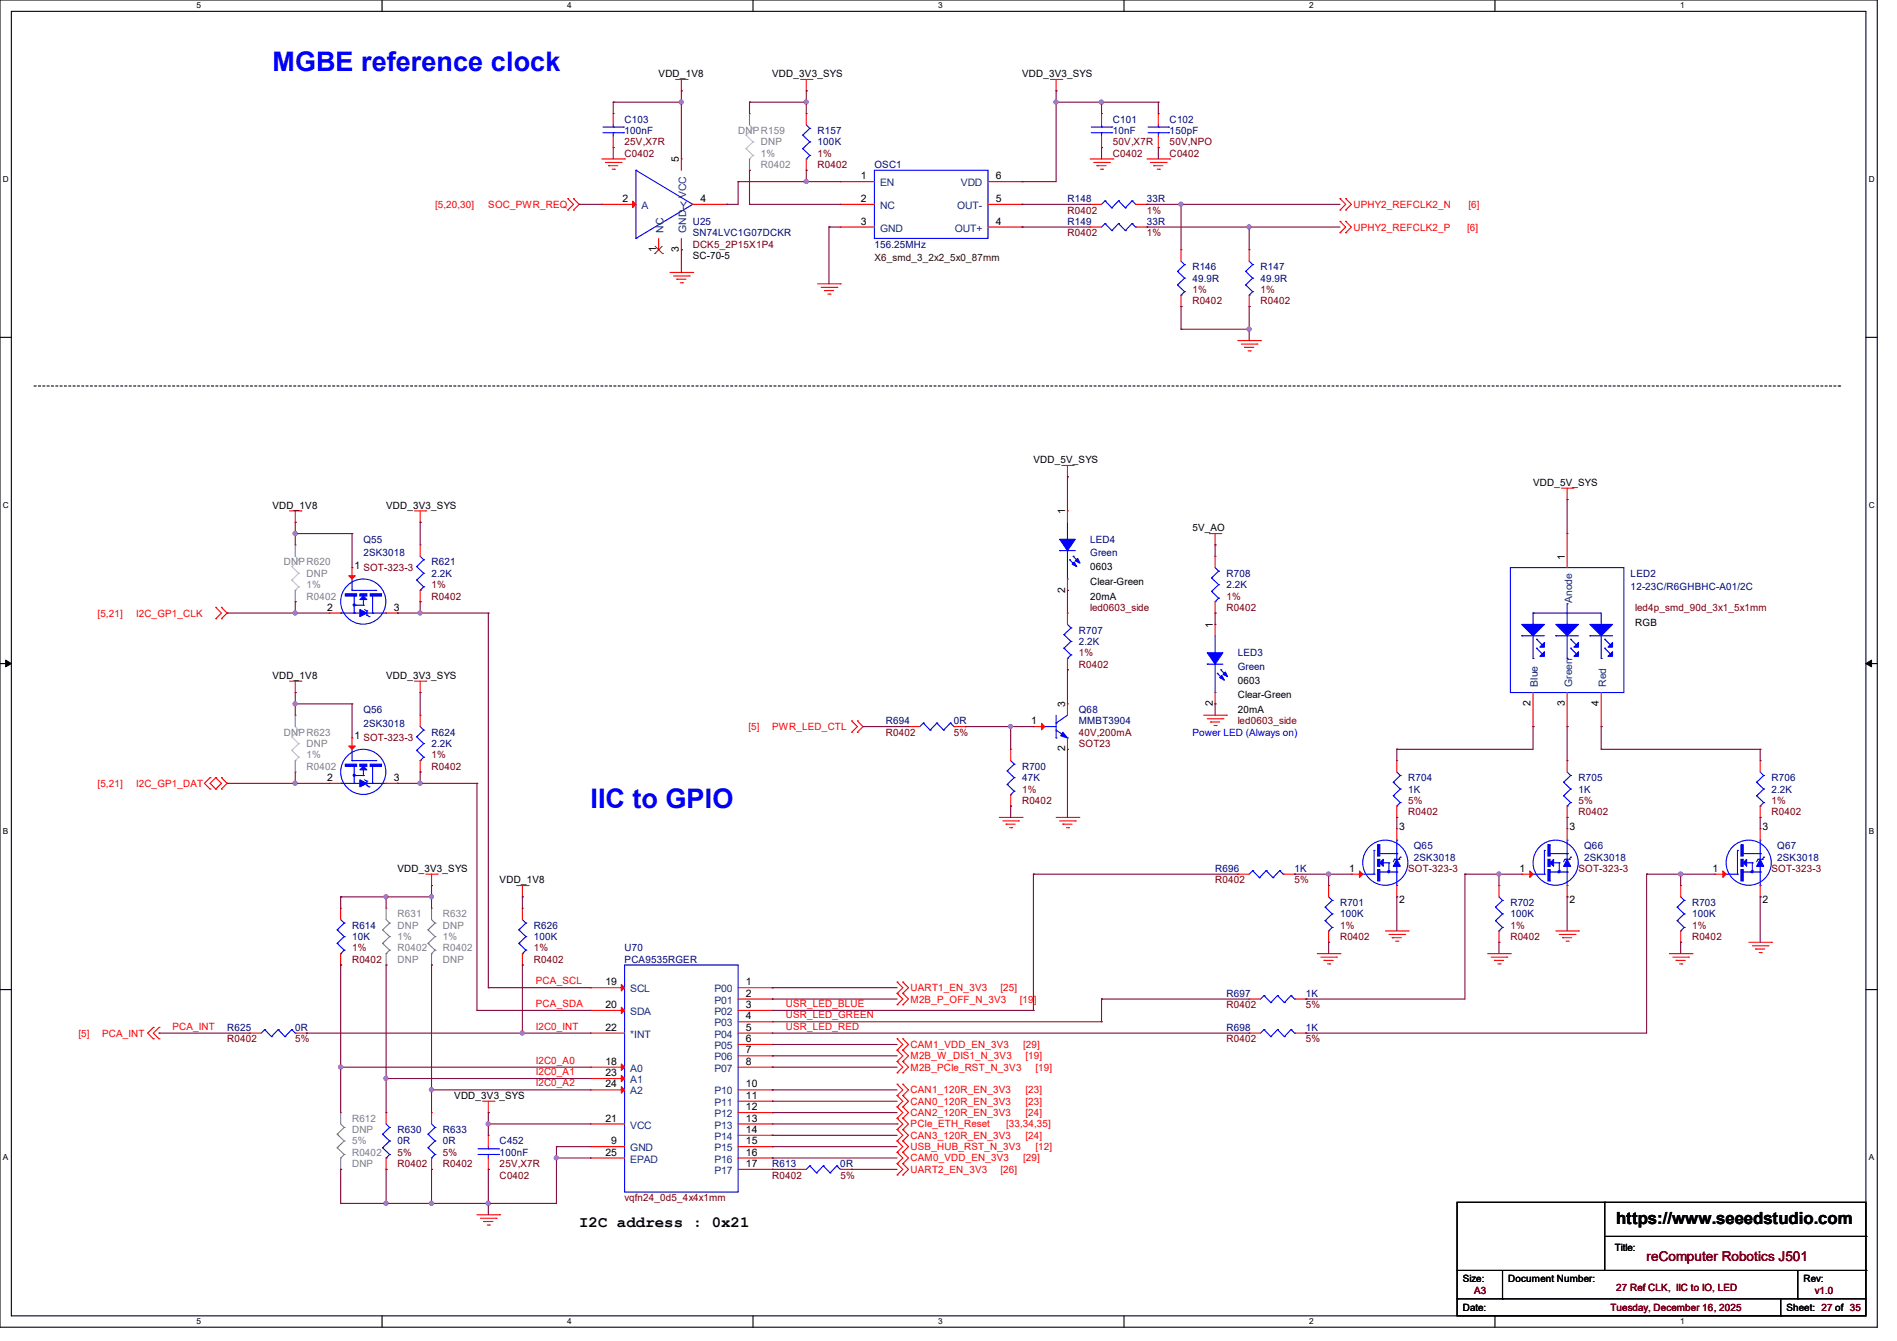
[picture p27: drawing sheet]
<svg xmlns="http://www.w3.org/2000/svg" width="297mm" height="210mm" viewBox="0 0 297 210" stroke-linecap="round" stroke-linejoin="round" font-family="sans-serif">
<defs><g id="words">
<g font-size="4.2" fill="#00f">
<text x="42.7" y="11">MGBE reference clock</text>
<text x="92.5" y="126.6">IIC to GPIO</text>
</g>
<text font-size="2.6" x="253" y="191.8">https://www.seeedstudio.com</text>
<text font-size="2.5" x="90.7" y="192.2">I2C address : 0x21</text>
<text font-size="2.1" fill="#800000" x="257.8" y="197.5">reComputer Robotics J501</text>
<g font-size="1.6">
<text x="103.1" y="12.1">VDD_1V8</text>
<text x="120.9" y="12.1">VDD_3V3_SYS</text>
<text x="160" y="12.1">VDD_3V3_SYS</text>
<text x="106.3" y="25.4" transform="rotate(-90 106.3 25.4)">5</text>
<text x="134.8" y="28.1">1</text>
<text x="155.9" y="28.1">6</text>
<text x="97.4" y="31.6">2</text>
<text x="109.7" y="31.6">4</text>
<text x="134.8" y="31.6">2</text>
<text x="134.8" y="35.2">3</text>
<text x="155.9" y="35.2">4</text>
<text x="155.9" y="31.6">5</text>
<text x="102.7" y="39.5" transform="rotate(-90 102.7 39.5)">1</text>
<text x="106.3" y="39.5" transform="rotate(-90 106.3 39.5)">3</text>
<text x="108.5" y="40.6">SC-70-5</text>
<text x="161.8" y="72.6">VDD_5V_SYS</text>
<text x="240" y="76.1">VDD_5V_SYS</text>
<text x="42.7" y="79.7">VDD_1V8</text>
<text x="60.5" y="79.7">VDD_3V3_SYS</text>
<text x="166.8" y="80.6" transform="rotate(-90 166.8 80.6)">1</text>
<text x="186.7" y="83.2">5V_AO</text>
<text x="55.5" y="89.1">1 SOT-323-3</text>
<text x="170.7" y="89.3">0603</text>
<text x="245" y="87.7" transform="rotate(-90 245 87.7)">1</text>
<text x="51.2" y="95.6">2</text>
<text x="61.7" y="95.6">3</text>
<text x="166.8" y="92.8" transform="rotate(-90 166.8 92.8)">2</text>
<text x="170.7" y="91.6">Clear-Green</text>
<text x="170.7" y="93.9">20mA</text>
<text x="189.9" y="98.3" transform="rotate(-90 189.9 98.3)">1</text>
<text x="256" y="98">RGB</text>
<text x="42.7" y="106.3">VDD_1V8</text>
<text x="60.5" y="106.3">VDD_3V3_SYS</text>
<text x="193.8" y="107.1">0603</text>
<text x="161.5" y="113.4">1</text>
<text x="166.8" y="110.8" transform="rotate(-90 166.8 110.8)">3</text>
<text x="189.9" y="110.6" transform="rotate(-90 189.9 110.6)">2</text>
<text x="193.8" y="109.3">Clear-Green</text>
<text x="193.8" y="111.7">20mA</text>
<text x="239.7" y="110.6" transform="rotate(-90 239.7 110.6)">2</text>
<text x="245" y="110.6" transform="rotate(-90 245 110.6)">3</text>
<text x="250.3" y="110.6" transform="rotate(-90 250.3 110.6)">4</text>
<text x="55.5" y="115.7">1 SOT-323-3</text>
<text x="166.8" y="117.7" transform="rotate(-90 166.8 117.7)">2</text>
<text x="51.2" y="122.3">2</text>
<text x="61.7" y="122.3">3</text>
<text x="219.1" y="130">3</text>
<text x="245.7" y="130">3</text>
<text x="276" y="130">3</text>
<text x="62.2" y="136.6">VDD_3V3_SYS</text>
<text x="211.2" y="136.5">1</text>
<text x="237.9" y="136.5">1</text>
<text x="268.1" y="136.5">1</text>
<text x="78.2" y="138.3">VDD_1V8</text>
<text x="219.1" y="141.4">2</text>
<text x="245.7" y="141.4">2</text>
<text x="276" y="141.4">2</text>
<text x="94.8" y="154.3">19</text>
<text x="116.8" y="154.3">1</text>
<text x="94.8" y="157.9">20</text>
<text x="94.8" y="161.4">22</text>
<text x="116.8" y="156.1">2</text>
<text x="116.8" y="157.9">3</text>
<text x="116.8" y="159.6">4</text>
<text x="116.8" y="161.4">5</text>
<text x="94.8" y="166.8">18</text>
<text x="116.8" y="163.2">6</text>
<text x="116.8" y="165">7</text>
<text x="116.8" y="166.8">8</text>
<text x="71.1" y="172.1">VDD_3V3_SYS</text>
<text x="94.8" y="168.5">23</text>
<text x="94.8" y="170.3">24</text>
<text x="116.8" y="170.3">10</text>
<text x="116.8" y="172.1">11</text>
<text x="116.8" y="173.9">12</text>
<text x="94.8" y="175.6">21</text>
<text x="95.7" y="179.2">9</text>
<text x="116.8" y="175.6">13</text>
<text x="116.8" y="177.4">14</text>
<text x="116.8" y="179.2">15</text>
<text x="94.8" y="181">25</text>
<text x="116.8" y="181">16</text>
<text x="116.8" y="182.8">17</text>
<text x="252.8" y="196">Title:</text>
<text x="229" y="200.7">Size:</text>
<text x="236.1" y="200.7">Document Number:</text>
<text x="282.4" y="200.7">Rev:</text>
<text x="229" y="205.4">Date:</text>
<text x="279.7" y="205.4">Sheet: 27 of 35</text>
</g>
<g font-size="1.6" fill="#000080">
<text x="97.8" y="19.2">C103</text>
<text x="97.8" y="21">100nF</text>
<text x="128" y="21">R157</text>
<text x="128" y="22.8">100K</text>
<text x="174.2" y="19.2">C101</text>
<text x="174.2" y="21">10nF</text>
<text x="183.1" y="19.2">C102</text>
<text x="183.1" y="21">150pF</text>
<text x="136.9" y="26.3">OSC1</text>
<text x="108.5" y="35.2">U25</text>
<text x="167.1" y="31.7">R148</text>
<text x="167.1" y="35.2">R149</text>
<text x="179.6" y="31.7">33R</text>
<text x="179.6" y="35.2">33R</text>
<text x="108.5" y="37">SN74LVC1G07DCKR</text>
<text x="136.9" y="38.8">156.25MHz</text>
<text x="186.7" y="42.3">R146</text>
<text x="186.7" y="44.1">49.9R</text>
<text x="197.4" y="42.3">R147</text>
<text x="197.4" y="44.1">49.9R</text>
<text x="56.9" y="85">Q55</text>
<text x="56.9" y="87.1">2SK3018</text>
<text x="67.6" y="88.6">R621</text>
<text x="170.7" y="85">LED4</text>
<text x="170.7" y="87.1">Green</text>
<text x="67.6" y="90.3">2.2K</text>
<text x="192" y="90.3">R708</text>
<text x="192" y="92.1">2.2K</text>
<text x="255.3" y="90.3">LED2</text>
<text x="255.3" y="92.5">12-23C/R6GHBHC-A01/2C</text>
<text x="168.9" y="99.2">R707</text>
<text x="168.9" y="101">2.2K</text>
<text x="193.8" y="102.8">LED3</text>
<text x="193.8" y="104.9">Green</text>
<text x="56.9" y="111.7">Q56</text>
<text x="56.9" y="113.8">2SK3018</text>
<text x="138.7" y="113.5">R694</text>
<text x="149.3" y="113.5">0R</text>
<text x="168.9" y="111.7">Q68</text>
<text x="168.9" y="113.5">MMBT3904</text>
<text x="67.6" y="115.2">R624</text>
<text x="67.6" y="117">2.2K</text>
<text x="160" y="120.6">R700</text>
<text x="160" y="122.3">47K</text>
<text x="220.5" y="122.3">R704</text>
<text x="220.5" y="124.1">1K</text>
<text x="247.1" y="122.3">R705</text>
<text x="247.1" y="124.1">1K</text>
<text x="277.4" y="122.3">R706</text>
<text x="277.4" y="124.1">2.2K</text>
<text x="190.2" y="136.6">R696</text>
<text x="202.7" y="136.6">1K</text>
<text x="221.4" y="133">Q65</text>
<text x="221.4" y="134.8">2SK3018</text>
<text x="248" y="133">Q66</text>
<text x="248" y="134.8">2SK3018</text>
<text x="278.3" y="133">Q67</text>
<text x="278.3" y="134.8">2SK3018</text>
<text x="209.8" y="141.9">R701</text>
<text x="209.8" y="143.7">100K</text>
<text x="236.5" y="141.9">R702</text>
<text x="236.5" y="143.7">100K</text>
<text x="264.9" y="141.9">R703</text>
<text x="264.9" y="143.7">100K</text>
<text x="55.1" y="145.5">R614</text>
<text x="55.1" y="147.2">10K</text>
<text x="83.6" y="145.5">R626</text>
<text x="83.6" y="147.2">100K</text>
<text x="97.8" y="149">U70</text>
<text x="97.8" y="150.8">PCA9535RGER</text>
<text x="35.6" y="161.5">R625</text>
<text x="46.2" y="161.5">0R</text>
<text x="192" y="161.5">R698</text>
<text x="192" y="156.1">R697</text>
<text x="204.5" y="161.5">1K</text>
<text x="204.5" y="156.1">1K</text>
<text x="62.2" y="177.5">R630</text>
<text x="62.2" y="179.2">0R</text>
<text x="69.3" y="177.5">R633</text>
<text x="69.3" y="179.2">0R</text>
<text x="78.2" y="179.2">C452</text>
<text x="78.2" y="181">100nF</text>
<text x="120.9" y="182.8">R613</text>
<text x="131.6" y="182.8">0R</text>
</g>
<g font-size="1.6" fill="#800000">
<text x="97.8" y="22.8">25V,X7R</text>
<text x="174.2" y="22.8">50V,X7R</text>
<text x="183.1" y="22.8">50V,NPO</text>
<text x="97.8" y="24.6">C0402</text>
<text x="128" y="24.6">1%</text>
<text x="128" y="26.3">R0402</text>
<text x="174.2" y="24.6">C0402</text>
<text x="183.1" y="24.6">C0402</text>
<text x="167.1" y="33.4">R0402</text>
<text x="179.6" y="33.4">1%</text>
<text x="108.5" y="38.8">DCK5_2P15X1P4</text>
<text x="167.1" y="37">R0402</text>
<text x="179.6" y="37">1%</text>
<text x="186.7" y="45.9">1%</text>
<text x="186.7" y="47.7">R0402</text>
<text x="197.4" y="45.9">1%</text>
<text x="197.4" y="47.7">R0402</text>
<text x="67.6" y="92.1">1%</text>
<text x="67.6" y="93.9">R0402</text>
<text x="170.7" y="95.7">led0603_side</text>
<text x="192" y="93.9">1%</text>
<text x="192" y="95.7">R0402</text>
<text x="256" y="95.7">led4p_smd_90d_3x1_5x1mm</text>
<text x="168.9" y="102.8">1%</text>
<text x="168.9" y="104.6">R0402</text>
<text x="193.8" y="113.5">led0603_side</text>
<text x="67.6" y="118.8">1%</text>
<text x="138.7" y="115.2">R0402</text>
<text x="149.4" y="115.2">5%</text>
<text x="168.9" y="117">SOT23</text>
<text x="168.9" y="115.2">40V,200mA</text>
<text x="67.6" y="120.6">R0402</text>
<text x="160" y="124.1">1%</text>
<text x="160" y="125.9">R0402</text>
<text x="220.5" y="125.9">5%</text>
<text x="247.1" y="125.9">5%</text>
<text x="277.4" y="125.9">1%</text>
<text x="220.5" y="127.7">R0402</text>
<text x="247.1" y="127.7">R0402</text>
<text x="277.4" y="127.7">R0402</text>
<text x="220.5" y="136.6">SOT-323-3</text>
<text x="247.1" y="136.6">SOT-323-3</text>
<text x="277.4" y="136.6">SOT-323-3</text>
<text x="190.2" y="138.3">R0402</text>
<text x="202.7" y="138.3">5%</text>
<text x="55.1" y="149">1%</text>
<text x="83.6" y="149">1%</text>
<text x="209.8" y="145.5">1%</text>
<text x="209.8" y="147.2">R0402</text>
<text x="236.5" y="145.5">1%</text>
<text x="236.5" y="147.2">R0402</text>
<text x="264.9" y="145.5">1%</text>
<text x="264.9" y="147.2">R0402</text>
<text x="55.1" y="150.8">R0402</text>
<text x="83.6" y="150.8">R0402</text>
<text x="192" y="157.9">R0402</text>
<text x="204.5" y="157.9">5%</text>
<text x="35.6" y="163.2">R0402</text>
<text x="46.2" y="163.2">5%</text>
<text x="192" y="163.2">R0402</text>
<text x="204.5" y="163.2">5%</text>
<text x="62.2" y="181">5%</text>
<text x="62.2" y="182.8">R0402</text>
<text x="69.3" y="181">5%</text>
<text x="69.3" y="182.8">R0402</text>
<text x="78.2" y="184.6">C0402</text>
<text x="78.2" y="182.8">25V,X7R</text>
<text x="120.9" y="184.6">R0402</text>
<text x="131.6" y="184.6">5%</text>
<text x="97.8" y="188.1">vqfn24_0d5_4x4x1mm</text>
<text x="230.8" y="202.7">A3</text>
<text x="253" y="202.2">27 Ref CLK, IIC to IO, LED</text>
<text x="284.1" y="202.7">v1.0</text>
<text x="252.1" y="205.4">Tuesday, December 16, 2025</text>
</g>
<g font-size="1.6" fill="#808080">
<text x="115.6" y="21">DNPR159</text>
<text x="119.1" y="22.8">DNP</text>
<text x="119.1" y="24.6">1%</text>
<text x="119.1" y="26.3">R0402</text>
<text x="44.4" y="88.6">DNPR620</text>
<text x="48" y="90.3">DNP</text>
<text x="48" y="92.1">1%</text>
<text x="48" y="93.9">R0402</text>
<text x="44.4" y="115.2">DNPR623</text>
<text x="48" y="117">DNP</text>
<text x="48" y="118.8">1%</text>
<text x="48" y="120.6">R0402</text>
<text x="62.2" y="143.7">R631</text>
<text x="69.3" y="143.7">R632</text>
<text x="62.2" y="145.5">DNP</text>
<text x="62.2" y="147.2">1%</text>
<text x="62.2" y="149">R0402</text>
<text x="69.3" y="145.5">DNP</text>
<text x="69.3" y="147.2">1%</text>
<text x="69.3" y="149">R0402</text>
<text x="62.2" y="150.8">DNP</text>
<text x="69.3" y="150.8">DNP</text>
<text x="55.1" y="175.7">R612</text>
<text x="55.1" y="177.5">DNP</text>
<text x="55.1" y="179.2">5%</text>
<text x="55.1" y="181">R0402</text>
<text x="55.1" y="182.8">DNP</text>
</g>
<g font-size="1.6" fill="#004080">
<text x="137.8" y="29.2">EN</text>
<text x="150.4" y="29.2">VDD</text>
<text x="100.5" y="32.7">A</text>
<text x="106.5" y="32.7">Y</text>
<text x="107.4" y="31" transform="rotate(-90 107.4 31)">VCC</text>
<text x="137.8" y="32.7">NC</text>
<text x="149.9" y="32.7">OUT-</text>
<text x="103.9" y="36.4" transform="rotate(-90 103.9 36.4)">NC</text>
<text x="107.4" y="36.4" transform="rotate(-90 107.4 36.4)">GND</text>
<text x="137.8" y="36.3">GND</text>
<text x="149.5" y="36.3">OUT+</text>
<text x="246.1" y="94.4" transform="rotate(-90 246.1 94.4)">Anode</text>
<text x="240.8" y="107.6" transform="rotate(-90 240.8 107.6)">Blue</text>
<text x="246.1" y="107.6" transform="rotate(-90 246.1 107.6)">Green</text>
<text x="251.5" y="107.6" transform="rotate(-90 251.5 107.6)">Red</text>
<text x="98.7" y="155.4">SCL</text>
<text x="111.8" y="155.4">P00</text>
<text x="98.7" y="159">SDA</text>
<text x="111.8" y="157.2">P01</text>
<text x="111.8" y="159">P02</text>
<text x="111.8" y="160.7">P03</text>
<text x="98.7" y="167.9">A0</text>
<text x="98.7" y="162.5">*INT</text>
<text x="111.8" y="162.5">P04</text>
<text x="111.8" y="164.3">P05</text>
<text x="111.8" y="166.1">P06</text>
<text x="111.8" y="167.9">P07</text>
<text x="98.7" y="169.6">A1</text>
<text x="98.7" y="171.4">A2</text>
<text x="111.8" y="171.4">P10</text>
<text x="111.8" y="173.2">P11</text>
<text x="98.7" y="176.7">VCC</text>
<text x="111.8" y="175">P12</text>
<text x="111.8" y="176.7">P13</text>
<text x="111.8" y="178.5">P14</text>
<text x="98.7" y="180.3">GND</text>
<text x="98.7" y="182.1">EPAD</text>
<text x="111.8" y="180.3">P15</text>
<text x="111.8" y="182.1">P16</text>
<text x="111.8" y="183.9">P17</text>
</g>
<g font-size="1.6" fill="#f00">
<text x="68.1" y="32.6">[5,20,30]</text>
<text x="76.5" y="32.6">SOC_PWR_REQ</text>
<text x="211.9" y="32.6">UPHY2_REFCLK2_N</text>
<text x="229.9" y="32.6">[6]</text>
<text x="211.9" y="36.1">UPHY2_REFCLK2_P</text>
<text x="229.7" y="36.1">[6]</text>
<text x="15.3" y="96.6">[5,21]</text>
<text x="21.3" y="96.6">I2C_GP1_CLK</text>
<text x="117.2" y="114.3">[5]</text>
<text x="120.9" y="114.3">PWR_LED_CTL</text>
<text x="15.3" y="123.2">[5,21]</text>
<text x="21.3" y="123.2">I2C_GP1_DAT</text>
<text x="83.9" y="154.1">PCA_SCL</text>
<text x="142.6" y="155.2">UART1_EN_3V3</text>
<text x="156.6" y="155.2">[25]</text>
<text x="27" y="161.2">PCA_INT</text>
<text x="83.9" y="157.7">PCA_SDA</text>
<text x="83.9" y="161.2">I2C0_INT</text>
<text x="123" y="157.7">USR_LED_BLUE</text>
<text x="123" y="159.5">USR_LED_GREEN</text>
<text x="123" y="161.2">USR_LED_RED</text>
<text x="142.6" y="157">M2B_P_OFF_N_3V3</text>
<text x="159.7" y="157">[19]</text>
<text x="12.3" y="162.3">[5]</text>
<text x="16" y="162.3">PCA_INT</text>
<text x="83.9" y="166.6">I2C0_A0</text>
<text x="142.6" y="165.9">M2B_W_DIS1_N_3V3</text>
<text x="142.6" y="167.7">M2B_PCIe_RST_N_3V3</text>
<text x="142.6" y="164.1">CAM1_VDD_EN_3V3</text>
<text x="160.2" y="164.1">[29]</text>
<text x="160.6" y="165.9">[19]</text>
<text x="162.1" y="167.7">[19]</text>
<text x="83.9" y="168.4">I2C0_A1</text>
<text x="83.9" y="170.1">I2C0_A2</text>
<text x="142.6" y="171.2">CAN1_120R_EN_3V3</text>
<text x="142.6" y="173">CAN0_120R_EN_3V3</text>
<text x="160.6" y="171.2">[23]</text>
<text x="160.6" y="173">[23]</text>
<text x="142.6" y="176.6">PCIe_ETH_Reset</text>
<text x="142.6" y="174.8">CAN2_120R_EN_3V3</text>
<text x="142.6" y="178.3">CAN3_120R_EN_3V3</text>
<text x="157.5" y="176.6">[33,34,35]</text>
<text x="160.6" y="174.8">[24]</text>
<text x="160.6" y="178.3">[24]</text>
<text x="142.6" y="183.7">UART2_EN_3V3</text>
<text x="142.6" y="180.1">USB_HUB_RST_N_3V3</text>
<text x="142.6" y="181.9">CAM0_VDD_EN_3V3</text>
<text x="156.6" y="183.7">[26]</text>
<text x="160.2" y="181.9">[29]</text>
<text x="162.1" y="180.1">[12]</text>
</g>
<text font-size="1.6" fill="#400000" x="136.9" y="40.9">X6_smd_3_2x2_5x0_87mm</text>
<text font-size="1.6" fill="#00f" x="186.7" y="115.2">Power LED (Always on)</text>
<g font-size="1.3">
<text x="30.8" y="1.3">5</text>
<text x="88.8" y="1.3">4</text>
<text x="146.9" y="1.3">3</text>
<text x="205" y="1.3">2</text>
<text x="263.1" y="1.3">1</text>
<text x=".5" y="28.4">D</text>
<text x="292.6" y="28.4">D</text>
<text x=".5" y="79.5">C</text>
<text x="292.6" y="79.5">C</text>
<text x=".5" y="130.6">B</text>
<text x="292.6" y="130.6">B</text>
<text x=".5" y="181.7">A</text>
<text x="292.6" y="181.7">A</text>
<text x="30.8" y="207.4">5</text>
<text x="88.8" y="207.4">4</text>
<text x="146.9" y="207.4">3</text>
<text x="205" y="207.4">2</text>
<text x="263.1" y="207.4">1</text>
</g>
</g></defs>
<path d="M0 0h293.9v207.9h-293.9zM1.8 1.8h290.3v204.3h-290.3z" fill="none" stroke="#000" stroke-width=".17"/>
<g fill="#fff">
<path d="M30.8 .2h.7v1.4h-.7z"/>
<path d="M30.8 206.2h.7v1.4h-.7z"/>
</g>
<path d="M59.8 0v1.8M59.8 206.1v1.8" fill="none" stroke="#000" stroke-width=".17"/>
<g fill="#fff">
<path d="M88.8 .2h.7v1.4h-.7z"/>
<path d="M88.8 206.2h.7v1.4h-.7z"/>
</g>
<path d="M117.9 0v1.8M117.9 206.1v1.8" fill="none" stroke="#000" stroke-width=".17"/>
<g fill="#fff">
<path d="M146.9 .2h.7v1.4h-.7z"/>
<path d="M146.9 206.2h.7v1.4h-.7z"/>
</g>
<path d="M176 0v1.8M176 206.1v1.8" fill="none" stroke="#000" stroke-width=".17"/>
<g fill="#fff">
<path d="M205 .2h.7v1.4h-.7z"/>
<path d="M205 206.2h.7v1.4h-.7z"/>
</g>
<path d="M234.1 0v1.8M234.1 206.1v1.8" fill="none" stroke="#000" stroke-width=".17"/>
<g fill="#fff">
<path d="M263.1 .2h.6v1.4h-.6z"/>
<path d="M263.1 206.2h.6v1.4h-.6z"/>
<path d="M.5 27.3h.9v1.4h-.9z"/>
<path d="M292.6 27.3h.9v1.4h-.9z"/>
<path d="M.5 78.4h.9v1.4h-.9z"/>
<path d="M292.6 78.4h.9v1.4h-.9z"/>
</g>
<path d="M0 52.8h1.8M292.1 52.8h1.8" fill="none" stroke="#000" stroke-width=".17"/>
<g fill="#fff">
<path d="M.5 129.5h.8v1.4h-.8z"/>
<path d="M292.6 129.5h.8v1.4h-.8z"/>
</g>
<path d="M0 103.9h1.8M292.1 103.9h1.8" fill="none" stroke="#000" stroke-width=".17"/>
<path d="M.9 103.4l.9 .5-.9 .5zM292.1 103.9l.9-.5v1z" fill="#000" stroke="#000" stroke-width=".16"/>
<g fill="#fff">
<path d="M.5 180.5h.8v1.4h-.8z"/>
<path d="M292.6 180.5h.8v1.4h-.8z"/>
</g>
<g fill="none" stroke="#000" stroke-width=".17">
<path d="M0 155h1.8M292.1 155h1.8M228.1 188.3h64v17.8h-64zM228.1 199h64M235.2 199v4.4M251.2 188.3h.1M251.2 188.3v10.7M251.2 193.6h40.9M281.5 199v4.4M292.1 199h.1M292.1 193.6h.1M228.1 203.4h.1"/>
<path d="M228.1 203.4h64M235.2 203.4h.1M278.8 206.1h.1M278.8 203.4v2.7M281.5 203.4h.1"/>
</g>
<path d="M5.3 60.5h282.7M288 60.5h.1" fill="none" stroke="#000" stroke-width=".17" stroke-dasharray=".3"/>
<g fill="none" stroke="#f00" stroke-width=".17">
<path d="M96 17.8h.1M96 17.8v1.8M105.8 12.4h1.8M106.7 14.2h.1M106.7 12.4v1.8M107.6 12.4h.1M125.3 12.4h1.8M126.2 14.2h.1M126.2 17.8h.1M126.2 12.4v1.8M126.2 17.8v1.8M127.1 12.4h.1"/>
<path d="M164.5 12.4h1.7M165.4 14.2h.1M165.4 12.4v1.8M166.2 12.4h.1M172.5 17.8h.1M172.5 17.8v1.8M181.4 17.8h.1M181.4 17.8v1.8M88.9 31.1h.1M88.9 32.9h.1M88.9 31.1l.9 .9-.9 .9M89.8 32.9h.1"/>
<path d="M89.8 31.1h.1M89.8 31.1l.9 .9-.9 .9M94.2 32h.1M94.2 24.9h3.6M94.2 32h5.4M94.8 25.4h2.4M95.3 26h.1M95.3 26h1.4M95.8 26.5h.4M96 23.1h.1M96 21.3v1.8M96.2 26.5h.1"/>
<path d="M97.2 25.4h.1M97.8 24.9h.1M103.1 39.1h.1M103.1 37.3v1.8M106.7 39.1h.1M106.7 24.9h.1M106.7 24.9v1.8M106.7 37.3v1.8M108.5 32h5.3M113.8 32h.1M126.2 26.7h.1M126.2 24.9v1.8"/>
<path d="M131.6 28.4h.1M131.6 32h.1M131.6 35.6h.1M131.6 32h5.3M131.6 28.4h5.3M131.6 35.6h5.3M154.7 32h5.3M154.7 28.4h5.3M154.7 35.6h5.3M160 35.6h.1M160 32h.1M160 28.4h.1"/>
<path d="M170.7 32h.1M170.7 35.6h.1M170.7 24.9h3.5M170.7 32h1.8M170.7 35.6h1.8M171.2 25.4h2.5M171.7 26h.1M171.7 26h1.5M172.3 26.5h.3M172.5 23.1h.1M172.5 21.3v1.8M172.6 26.5h.1"/>
<path d="M173.7 25.4h.1M174.2 24.9h.1M177.8 32h1.8M177.8 35.6h1.8M179.6 32h.1M179.6 35.6h.1M179.6 24.9h3.5M180.1 25.4h2.5M180.6 26h.1M180.6 26h1.5M181.2 26.5h.3M181.4 23.1h.1"/>
<path d="M181.4 21.3v1.8M181.5 26.5h.1M182.6 25.4h.1M183.1 24.9h.1M184.9 39.1h.1M184.9 39.1v1.8M195.6 39.1h.1M195.6 39.1v1.8M209.8 34.7h.1M209.8 36.4h.1M209.8 31.1h.1M209.8 32.9h.1"/>
<path d="M209.8 34.7l.9 .9-.9 .8M209.8 31.1l.9 .9-.9 .9M210.7 34.7h.1M210.7 36.4h.1M210.7 31.1h.1M210.7 32.9h.1M210.7 34.7l.9 .9-.9 .8M210.7 31.1l.9 .9-.9 .9M104.9 42.7h3.6M105.5 43.2h2.4M106 43.7h.1M106 43.7h1.4"/>
<path d="M106.5 44.3h.3M106.8 44.3h.1M107.9 43.2h.1M108.5 42.7h.1M128 44.4h3.6M128.6 45h2.4M129.1 45.5h.1M129.1 45.5h1.4M129.6 46.1h.4M130 46.1h.1M131 45h.1M131.6 44.4h.1"/>
<path d="M184.9 48h.1M184.9 46.2v1.8M193.8 53.3h3.6M194.4 53.9h2.4M194.9 54.4h.1M194.9 54.4h1.4M195.4 54.9h.3M195.6 48h.1M195.6 46.2v1.8M195.7 54.9h.1M196.8 53.9h.1M197.4 53.3h.1"/>
<path d="M166.2 72.9h1.8M167.1 74.7h.1M167.1 72.9v1.8M168 72.9h.1M244.5 76.5h1.8M245.4 78.2h.1M245.4 76.5v1.7M246.3 76.5h.1M33.8 95.1h.1M33.8 96.9h.1M33.8 95.1l.9 .9-.9 .9M34.7 96.9h.1"/>
<path d="M34.7 95.1h.1M34.7 95.1l.9 .9-.9 .9M45.3 80h1.8M46.2 81.8h.1M46.2 80v1.8M47.1 80h.1M51.6 96h.1M51.6 96h1.7M55.1 88.9h.1M55.1 88.9v1.8M60.5 96h1.7M62.2 96h.1"/>
<path d="M64.9 80h1.8M65.8 81.8h.1M65.8 85.3h.1M65.8 94.2h.1M65.8 80v1.8M65.8 85.3v1.8M65.8 92.5v1.7M66.7 80h.1M167.1 96h.1M167.1 92.5h.1M167.1 80h.1M167.1 80v1.8"/>
<path d="M167.1 90.7v1.8M167.1 96v1.8M189.4 83.6h1.7M190.2 85.3h.1M190.2 97.8h.1M190.2 87.1h.1M190.2 96h.1M190.2 83.6v1.7M190.2 87.1v1.8M190.2 94.2v1.8M190.2 97.8v1.8M191.1 83.6h.1"/>
<path d="M245.4 83.6h.1M245.4 83.6v5.3M45.3 106.7h1.8M46.2 108.5h.1M46.2 106.7v1.8M47.1 106.7h.1M55.1 115.6h.1M55.1 115.6v1.7M64.9 106.7h1.8M65.8 108.5h.1M65.8 112h.1M65.8 106.7v1.8"/>
<path d="M65.8 112v1.8M65.8 119.1v1.8M66.7 106.7h.1M133.3 112.9h.1M133.3 114.7h.1M133.3 112.9l.9 .9-.9 .9M134.2 114.7h.1M134.2 112.9h.1M134.2 112.9l.9 .9-.9 .9M142.2 113.8h.1M142.2 113.8h1.8M149.4 113.8h1.7"/>
<path d="M151.1 113.8h.1M158.2 117.3h.1M158.2 117.3v1.8M161.8 113.8h.1M161.8 113.8h1.8M167.1 104.9h.1M167.1 117.3h.1M167.1 110.2h.1M167.1 103.1v1.8M167.1 110.2v1.8M167.1 115.6v1.7M188.5 112h3.5"/>
<path d="M189 112.6h2.5M189.5 113.1h.1M189.5 113.1h1.5M190.1 113.6h.3M190.2 110.2h.1M190.2 108.5v1.7M190.4 113.6h.1M191.5 112.6h.1M192 112h.1M218.7 119.1h.1M218.7 119.1v1.8M240 113.8h.1"/>
<path d="M240 108.5v5.3M245.4 119.1h.1M245.4 113.8h.1M245.4 108.5v5.3M245.4 119.1v1.8M250.7 113.8h.1M250.7 108.5v5.3M275.6 119.1h.1M275.6 119.1v1.8M32.9 123.6h.1M32.9 121.8h.1M32.9 121.8l-.9 .9 .9 .9"/>
<path d="M33.8 121.8h.1M33.8 123.6h.1M33.8 121.8l.9 .9-.9 .9M33.8 121.8l-.9 .9 .9 .9M34.7 123.6h.1M34.7 121.8h.1M34.7 121.8l.9 .9-.9 .9M51.6 122.7h.1M51.6 122.7h1.7M60.5 122.7h1.7M62.2 122.7h.1M65.8 120.9h.1"/>
<path d="M66.7 136.9h1.8M67.6 138.7h.1M67.6 136.9v1.8M68.5 136.9h.1M80.9 138.7h1.8M81.8 138.7v1.8M82.7 138.7h.1M156.5 128h3.5M157 128.6h2.5M157.5 129.1h.1M157.5 129.1h1.5M158.1 129.6h.3"/>
<path d="M158.2 126.2h.1M158.2 124.5v1.7M158.4 129.6h.1M159.5 128.6h.1M160 128h.1M165.4 128h3.5M165.9 128.6h2.5M166.4 129.1h.1M166.4 129.1h1.5M167 129.6h.3M167.3 129.6h.1M168.4 128.6h.1"/>
<path d="M168.9 128h.1M193.8 136.9h.1M193.8 136.9h1.8M200.9 136.9h1.8M202.7 136.9h.1M208 138.7h.1M208 138.7v1.8M211.6 136.9h.1M211.6 136.9h1.8M218.7 128h.1M218.7 129.8h.1M218.7 126.2v1.8"/>
<path d="M218.7 129.8v1.8M218.7 138.7v1.8M234.7 138.7h.1M234.7 138.7v1.8M238.3 136.9h.1M238.3 136.9h1.7M245.4 128h.1M245.4 129.8h.1M245.4 126.2v1.8M245.4 129.8v1.8M245.4 138.7v1.8M263.1 138.7h.1"/>
<path d="M263.1 138.7v1.8M268.5 136.9h.1M268.5 136.9h1.8M275.6 128h.1M275.6 129.8h.1M275.6 126.2v1.8M275.6 129.8v1.8M275.6 138.7v1.8M53.3 142.2h.1M53.3 151.1h.1M53.3 142.2v1.8M53.3 149.4v1.7"/>
<path d="M81.8 140.5h.1M81.8 142.2h.1M81.8 151.1h.1M81.8 142.2v1.8M81.8 149.4v1.7M92.5 154.7h.1M92.5 158.2h.1M92.5 154.7h5.3M92.5 158.2h5.3M115.6 154.7h5.3M115.6 156.5h5.3M115.6 158.2h5.3"/>
<path d="M120.9 154.7h.1M120.9 156.5h.1M120.9 158.2h.1M140.5 153.8h.1M140.5 155.6h.1M140.5 157.4h.1M140.5 153.8l.9 .9-.9 .9M140.5 155.6l.9 .9-.9 .9M141.4 153.8h.1M141.4 155.6h.1M141.4 157.4h.1M141.4 153.8l.8 .9-.8 .9"/>
<path d="M141.4 155.6l.8 .9-.8 .9M195.6 156.5h.1M195.6 156.5h1.8M202.7 156.5h1.8M204.5 156.5h.1M206.2 149.4h3.6M206.8 149.9h2.5M207.3 150.4h.1M207.3 150.4h1.4M207.9 151h.3M208 147.6h.1M208 145.8v1.8"/>
<path d="M208.2 151h.1M209.3 149.9h.1M209.8 149.4h.1M216.9 145.8h3.6M217.5 146.3h2.4M218 146.9h.1M218 146.9h1.4M218.5 147.4h.4M218.7 140.5h.1M218.9 147.4h.1M219.9 146.3h.1M220.5 145.8h.1"/>
<path d="M232.9 149.4h3.6M233.5 149.9h2.4M234 150.4h.1M234 150.4h1.4M234.5 151h.4M234.7 147.6h.1M234.7 145.8v1.8M234.9 151h.1M235.9 149.9h.1M236.5 149.4h.1M243.6 145.8h3.5M244.1 146.3h2.5"/>
<path d="M244.6 146.9h.1M244.6 146.9h1.5M245.2 147.4h.3M245.4 140.5h.1M245.5 147.4h.1M246.6 146.3h.1M247.1 145.8h.1M261.4 149.4h3.5M261.9 149.9h2.5M262.4 150.4h.1M262.4 150.4h1.5M263 151h.3"/>
<path d="M263.1 147.6h.1M263.1 145.8v1.8M263.3 151h.1M264.4 149.9h.1M264.9 149.4h.1M273.8 147.6h3.6M274.4 148.1h2.4M274.9 148.6h.1M274.9 148.6h1.4M275.4 149.2h.4M275.6 140.5h.1M275.8 149.2h.1"/>
<path d="M276.8 148.1h.1M277.4 147.6h.1M24 160.9h.1M24 162.7h.1M24 160.9l-.9 .9 .9 .9M24.9 160.9h.1M24.9 162.7h.1M24.9 160.9l-.9 .9 .9 .9M39.1 161.8h.1M39.1 161.8h1.8M46.2 161.8h1.8M48 161.8h.1"/>
<path d="M60.5 174.2h.1M60.5 174.2v1.8M67.6 174.2h.1M67.6 174.2v1.8M75.6 172.5h1.7M76.5 174.2h.1M76.5 177.8h.1M76.5 172.5v1.7M76.5 177.8v1.8M77.3 172.5h.1M92.5 179.6h.1M92.5 167.1h.1"/>
<path d="M92.5 176h.1M92.5 161.8h.1M92.5 168.9h.1M92.5 170.7h.1M92.5 161.8h5.3M92.5 167.1h5.3M92.5 179.6h5.3M92.5 170.7h5.3M92.5 176h5.3M92.5 168.9h5.3M115.6 172.5h5.3M115.6 161.8h5.3"/>
<path d="M115.6 160h5.3M115.6 163.6h5.3M115.6 165.4h5.3M115.6 167.1h5.3M115.6 179.6h5.3M115.6 170.7h5.3M115.6 174.2h5.3M115.6 176h5.3M115.6 177.8h5.3M120.9 160h.1M120.9 161.8h.1M120.9 163.6h.1"/>
<path d="M120.9 165.4h.1M120.9 167.1h.1M120.9 170.7h.1M120.9 172.5h.1M120.9 174.2h.1M120.9 176h.1M120.9 177.8h.1M120.9 179.6h.1M140.5 175.1h.1M140.5 176.9h.1M140.5 169.8h.1M140.5 171.6h.1"/>
<path d="M140.5 173.4h.1M140.5 164.5h.1M140.5 166.2h.1M140.5 178.7h.1M140.5 168h.1M140.5 162.7h.1M140.5 175.1l.9 .9-.9 .9M140.5 169.8l.9 .9-.9 .9M140.5 171.6l.9 .9-.9 .9M140.5 164.5l.9 .9-.9 .8M140.5 178.7l.9 .9-.9 .9M140.5 166.2l.9 .9-.9 .9"/>
<path d="M140.5 173.4l.9 .8-.9 .9M140.5 176.9l.9 .9-.9 .9M140.5 162.7l.9 .9-.9 .9M141.4 175.1h.1M141.4 176.9h.1M141.4 169.8h.1M141.4 171.6h.1M141.4 173.4h.1M141.4 164.5h.1M141.4 166.2h.1M141.4 178.7h.1M141.4 168h.1"/>
<path d="M141.4 162.7h.1M141.4 175.1l.8 .9-.8 .9M141.4 169.8l.8 .9-.8 .9M141.4 171.6l.8 .9-.8 .9M141.4 164.5l.8 .9-.8 .8M141.4 178.7l.8 .9-.8 .9M141.4 166.2l.8 .9-.8 .9M141.4 173.4l.8 .8-.8 .9M141.4 176.9l.8 .9-.8 .9M141.4 162.7l.8 .9-.8 .9M195.6 161.8h.1M195.6 161.8h1.8"/>
<path d="M202.7 161.8h1.8M204.5 161.8h.1M60.5 183.1h.1M60.5 181.4v1.7M67.6 183.1h.1M67.6 181.4v1.7M74.7 190.2h3.5M75.2 190.8h2.5M75.7 191.3h.1M75.7 191.3h1.5M76.3 191.9h.3M76.5 183.1h.1"/>
<path d="M76.5 181.4v1.7M76.6 191.9h.1M77.7 190.8h.1M78.2 190.2h.1M92.5 181.4h.1M92.5 181.4h5.3M115.6 183.1h5.3M115.6 181.4h5.3M120.9 181.4h.1M120.9 183.1h.1M124.5 183.1h.1M124.5 183.1h1.7"/>
<path d="M131.6 183.1h1.7M133.3 183.1h.1M140.5 182.2h.1M140.5 184h.1M140.5 180.5h.1M140.5 182.2l.9 .9-.9 .9M140.5 180.5l.9 .9-.9 .8M141.4 182.2h.1M141.4 184h.1M141.4 180.5h.1M141.4 182.2l.8 .9-.8 .9M141.4 180.5l.8 .9-.8 .8"/>
</g>
<g fill="none" stroke="#00f" stroke-width=".17">
<path d="M94.4 19.9h3.2M96 19.9h.1M96 19.6v.3M97.6 19.9h.1M126.2 19.6l.6 .5M170.9 19.9h3.2M172.5 19.9h.1M172.5 19.6v.3M174.1 19.9h.1M179.7 19.9h3.3M181.4 19.9h.1M181.4 19.6v.3"/>
<path d="M183 19.9h.1M94.4 20.8h3.2M96 20.8h.1M96 20.8v.5M97.6 20.8h.1M99.6 26.7h.1M99.6 37.3h.1M99.6 26.7l8.9 5.3M99.6 26.7v10.6M108.5 32h.1M108.5 32l-8.9 5.3M125.7 21.2h.1"/>
<path d="M125.7 23.3h.1M125.7 21.2l1.1 1M125.7 23.3l1.1 1M126.2 24.9h.1M126.8 20.1h.1M126.8 22.2h.1M126.8 24.3h.1M126.8 20.1l-1.1 1.1M126.8 22.2l-1.1 1.1M126.8 24.3l-.6 .6M136.9 26.7h17.8v10.6h-17.8zM170.9 20.8h3.2"/>
<path d="M172.5 20.8h.1M172.5 20.8v.5M173 31.5h.1M173 35h.1M173 31.5l-.5 .5M173 31.5l1.1 1.1M173 35l-.5 .6M173 35l1.1 1.1M174.1 20.8h.1M174.1 32.6h.1M174.1 36.1h.1M175.1 31.5h.1"/>
<path d="M175.1 35h.1M175.1 31.5l-1 1.1M175.1 31.5l1.1 1.1M175.1 35l-1 1.1M175.1 35l1.1 1.1M176.2 32.6h.1M176.2 36.1h.1M177.2 31.5h.1M177.2 35h.1M177.2 31.5l-1 1.1M177.2 31.5l.6 .5M177.2 35l-1 1.1"/>
<path d="M177.2 35l.6 .6M177.8 32h.1M177.8 35.6h.1M179.7 20.8h3.3M181.4 20.8h.1M181.4 20.8v.5M183 20.8h.1M184.4 42.5h.1M184.4 44.6h.1M184.4 42.5l1.1 1.1M184.4 44.6l1.1 1.1M184.9 46.2h.1"/>
<path d="M184.9 40.9l.6 .5M185.5 41.4h.1M185.5 43.6h.1M185.5 45.7h.1M185.5 41.4l-1.1 1.1M185.5 43.6l-1.1 1M185.5 45.7l-.6 .5M195 42.5h.1M195 44.6h.1M195 42.5l1.1 1.1M195 44.6l1.1 1.1M195.6 46.2h.1"/>
<path d="M195.6 40.9l.5 .5M196.1 41.4h.1M196.1 43.6h.1M196.1 45.7h.1M196.1 41.4l-1.1 1.1M196.1 43.6l-1.1 1M196.1 45.7l-.5 .5M53.3 96h.1M53.3 96h3M55.1 92.5h.1M55.1 90.7v1.8M55.1 92.5h3.7"/>
<path d="M55.5 93.3h.1M55.5 96h.1M55.5 93.3v1.3M55.5 95v1M55.7 94.8h.1M55.7 94.8h1.2M56.9 94.8h.1M56.9 93.9v.9M57.1 95.5l.3 .2M57.4 95.7h.1M57.4 96.4h.1M57.4 95.7v.7"/>
<path d="M57.4 96h3.1M57.4 96.4l.4 .2M57.8 96.6h.1M58.3 96h.1M58.3 93.3v2.7M58.8 92.5h.1M60.5 96h.1M65.2 88.7h.1M65.2 90.8h.1M65.2 88.7l1.1 1.1M65.2 90.8l1.1 1.1M65.8 92.5h.1"/>
<path d="M65.8 87.1l.5 .6M66.3 87.7h.1M66.3 89.8h.1M66.3 91.9h.1M66.3 87.7l-1.1 1M66.3 89.8l-1.1 1M66.3 91.9l-.5 .6M165.9 86.2h.1M165.9 86.2h2.5M166.6 99.4h.1M166.6 99.4l1.1 1.1M167.1 86.2h.1"/>
<path d="M167.1 90.7h.1M167.1 97.8l.6 .5M167.1 81.8v8.9M167.5 87.7h.1M167.5 87.7l1.1 1M167.7 98.3h.1M167.7 98.3l-1.1 1.1M168 87.1h.1M168 87.1l1.1 1.1M189.7 90.5h.1M189.7 92.6h.1M189.7 90.5l1.1 1.1"/>
<path d="M189.7 92.6l1.1 1.1M190.2 94.2h.1M190.2 99.6v8.9M190.2 88.9l.6 .6M190.8 89.5h.1M190.8 91.6h.1M190.8 93.7h.1M190.8 89.5l-1.1 1M190.8 91.6l-1.1 1M190.8 93.7l-.6 .5M236.5 88.9h17.8v19.6h-17.8zM238.3 99.6h.1"/>
<path d="M238.3 99.6h3.5M240 97.8h.1M240 96h.1M240 96h10.7v1.8M240 96v1.8M240 99.6v3.5M243.6 99.6h.1M243.6 99.6h3.5M245.4 97.8h.1M245.4 94.6h.1M245.4 94.6v3.2M245.4 99.6v3.5"/>
<path d="M248.9 99.6h.1M248.9 99.6h3.6M250.7 97.8h.1M250.7 99.6v3.5M55.1 119.1h.1M55.1 117.3v1.8M55.1 119.1h3.7M58.8 119.1h.1M65.2 115.4h.1M65.2 117.5h.1M65.2 115.4l1.1 1.1M65.2 117.5l1.1 1.1"/>
<path d="M65.8 119.1h.1M65.8 113.8l.5 .5M66.3 114.3h.1M66.3 116.5h.1M66.3 118.6h.1M66.3 114.3l-1.1 1.1M66.3 116.5l-1.1 1M66.3 118.6l-.5 .5M144.6 113.2h.1M144.6 113.2l-.6 .6M144.6 113.2l1 1.1M145.6 114.3h.1"/>
<path d="M146.7 113.2h.1M146.7 113.2l-1.1 1.1M146.7 113.2l1 1.1M147.7 114.3h.1M148.8 113.2h.1M148.8 113.2l-1.1 1.1M148.8 113.2l.6 .6M149.4 113.8h.1M158.2 119.1l.6 .6M158.8 119.7h.1M158.8 119.7l-1.1 1M163.6 113.8h.1"/>
<path d="M163.6 113.8h1.8M165.4 113.2h.1M165.4 115.6h.1M165.4 114.3l1.7 1.3M165.4 112v3.6M166.6 101.5h.1M166.6 101.5l1.1 1.1M167.1 103.1h.1M167.1 115.6h.1M167.1 112l-1.7 1.2M167.7 100.5h.1M167.7 102.6h.1"/>
<path d="M167.7 100.5l-1.1 1M167.7 102.6l-.6 .5M189 104h.1M189 104h2.5M190.2 104h.1M190.2 108.5h.1M190.6 105.5h.1M190.6 105.5l1.1 1M191.1 104.9h.1M191.1 104.9l1.1 1.1M240 103.1h.1M240.6 100.1h.1"/>
<path d="M240.6 101.5h.1M240.6 100.1l.9 .9M240.6 101.5l.9 .9M245.4 103.1h.1M245.9 100.1h.1M245.9 101.5h.1M245.9 100.1l.9 .9M245.9 101.5l.9 .9M250.7 103.1h.1M251.2 100.1h.1M251.2 101.5h.1M251.2 100.1l.9 .9"/>
<path d="M251.2 101.5l.9 .9M53.3 122.7h.1M53.3 122.7h3M55.5 120h.1M55.5 122.7h.1M55.5 120v1.2M55.5 121.6v1.1M55.7 121.5h.1M55.7 121.5h1.2M56.9 121.5h.1M56.9 120.6v.9M57.1 122.1l.3 .2"/>
<path d="M57.4 122.3h.1M57.4 123h.1M57.4 122.7h3.1M57.4 122.3v.7M57.4 123l.4 .2M57.8 123.2h.1M58.3 122.7h.1M58.3 120v2.7M60.5 122.7h.1M157.7 120.7h.1M157.7 122.9h.1M157.7 120.7l1.1 1.1"/>
<path d="M157.7 122.9l1.1 1M158.2 124.5h.1M158.8 121.8h.1M158.8 123.9h.1M158.8 121.8l-1.1 1.1M158.8 123.9l-.6 .6M196.1 136.4h.1M196.1 136.4l-.5 .5M196.1 136.4l1.1 1.1M197.2 137.5h.1M198.2 136.4h.1M198.2 136.4l-1 1.1"/>
<path d="M198.2 136.4l1.1 1.1M199.3 137.5h.1M200.4 136.4h.1M200.4 136.4l-1.1 1.1M200.4 136.4l.5 .5M200.9 136.9h.1M213.4 136.9h1.7M215.1 136.9h.1M215.1 133.2h.1M215.1 133.2v3.7M216 136.6h.1M216 136.6h1.3"/>
<path d="M216 133.7h2.7M216.6 135.1h.9M217.5 135.1h.1M217.5 136.4h.1M217.5 135.1v1.3M217.6 136.6h1.1M218.1 122.5h.1M218.1 124.6h.1M218.1 122.5l1.1 1.1M218.1 124.6l1.1 1.1M218.4 134.6h.1M218.4 134.6l-.3 .4"/>
<path d="M218.4 134.6h.6M218.7 126.2h.1M218.7 136.6h.1M218.7 138.7h.1M218.7 133.7h.1M218.7 131.6h.1M218.7 120.9l.5 .6M218.7 131.6v3M218.7 135.7v3M219 134.6h.1M219.2 121.5h.1M219.2 123.6h.1"/>
<path d="M219.2 125.7h.1M219.2 134.2h.1M219.2 121.5l-1.1 1M219.2 123.6l-1.1 1M219.2 125.7l-.5 .5M219.2 134.2l-.2 .4M240 136.9h1.8M241.8 136.9h.1M241.8 133.2h.1M241.8 133.2v3.7M242.7 136.6h.1M242.7 136.6h1.2"/>
<path d="M242.7 133.7h2.7M243.2 135.1h.9M244.1 135.1h.1M244.1 136.4h.1M244.1 135.1v1.3M244.3 136.6h1.1M244.8 122.5h.1M244.8 124.6h.1M244.8 122.5l1.1 1.1M244.8 124.6l1.1 1.1M245 134.6h.1M245 134.6h.7"/>
<path d="M245 134.6l-.2 .4M245.4 126.2h.1M245.4 136.6h.1M245.4 138.7h.1M245.4 133.7h.1M245.4 131.6h.1M245.4 120.9l.5 .6M245.4 131.6v3M245.4 135.7v3M245.7 134.6h.1M245.9 121.5h.1M245.9 123.6h.1"/>
<path d="M245.9 125.7h.1M245.9 134.2h.1M245.9 121.5l-1.1 1M245.9 123.6l-1.1 1M245.9 125.7l-.5 .5M245.9 134.2l-.2 .4M270.3 136.9h1.7M272 136.9h.1M272 133.2h.1M272 133.2v3.7M272.9 136.6h.1M272.9 136.6h1.3"/>
<path d="M272.9 133.7h2.7M273.5 135.1h.9M274.4 135.1h.1M274.4 136.4h.1M274.4 135.1v1.3M274.5 136.6h1.1M275 122.5h.1M275 124.6h.1M275 122.5l1.1 1.1M275 124.6l1.1 1.1M275.3 134.6h.1M275.3 134.6h.6"/>
<path d="M275.3 134.6l-.3 .4M275.6 126.2h.1M275.6 136.6h.1M275.6 138.7h.1M275.6 133.7h.1M275.6 131.6h.1M275.6 120.9l.5 .6M275.6 131.6v3M275.6 135.7v3M275.9 134.6h.1M276.1 121.5h.1M276.1 123.6h.1"/>
<path d="M276.1 125.7h.1M276.1 134.2h.1M276.1 121.5l-1.1 1M276.1 123.6l-1.1 1M276.1 125.7l-.5 .5M276.1 134.2l-.2 .4M52.8 145.6h.1M52.8 147.7h.1M52.8 145.6l1.1 1.1M52.8 147.7l1.1 1.1M53.3 149.4h.1M53.3 144l.6 .6"/>
<path d="M53.9 144.6h.1M53.9 146.7h.1M53.9 148.8h.1M53.9 144.6l-1.1 1M53.9 146.7l-1.1 1M53.9 148.8l-.6 .6M81.2 145.6h.1M81.2 147.7h.1M81.2 145.6l1.1 1.1M81.2 147.7l1.1 1.1M81.8 149.4h.1M81.8 144l.5 .6"/>
<path d="M82.3 144.6h.1M82.3 146.7h.1M82.3 148.8h.1M82.3 144.6l-1.1 1M82.3 146.7l-1.1 1M82.3 148.8l-.5 .6M97.8 151.1h17.8v35.6h-17.8zM197.9 155.9h.1M197.9 155.9l-.5 .6M197.9 155.9l1.1 1.1M199 157h.1M200 155.9h.1"/>
<path d="M200 155.9l-1 1.1M200 155.9l1.1 1.1M201.1 157h.1M202.1 155.9h.1M202.1 155.9l-1 1.1M202.1 155.9l.6 .6M202.7 156.5h.1M207.5 142.1h.1M207.5 144.2h.1M207.5 142.1l1.1 1M207.5 144.2l1.1 1M208 145.8h.1"/>
<path d="M208 140.5l.6 .5M208.6 141h.1M208.6 143.1h.1M208.6 145.2h.1M208.6 141l-1.1 1.1M208.6 143.1l-1.1 1.1M208.6 145.2l-.6 .6M234.1 142.1h.1M234.1 144.2h.1M234.1 142.1l1.1 1M234.1 144.2l1.1 1M234.7 145.8h.1"/>
<path d="M234.7 140.5l.5 .5M235.2 141h.1M235.2 143.1h.1M235.2 145.2h.1M235.2 141l-1.1 1.1M235.2 143.1l-1.1 1.1M235.2 145.2l-.5 .6M262.6 142.1h.1M262.6 144.2h.1M262.6 142.1l1.1 1M262.6 144.2l1.1 1M263.1 145.8h.1"/>
<path d="M263.1 140.5l.6 .5M263.7 141h.1M263.7 143.1h.1M263.7 145.2h.1M263.7 141l-1.1 1.1M263.7 143.1l-1.1 1.1M263.7 145.2l-.6 .6M41.4 161.2h.1M41.4 161.2l-.5 .6M41.4 161.2l1.1 1.1M42.5 162.3h.1M43.6 161.2h.1"/>
<path d="M43.6 161.2l-1.1 1.1M43.6 161.2l1 1.1M44.6 162.3h.1M45.7 161.2h.1M45.7 161.2l-1.1 1.1M45.7 161.2l.5 .6M46.2 161.8h.1M59.9 177.6h.1M59.9 179.7h.1M59.9 177.6l1.1 1.1M59.9 179.7l1.1 1.1M60.5 176l.5 .6"/>
<path d="M61 176.6h.1M61 178.7h.1M61 176.6l-1.1 1M61 178.7l-1.1 1M67 177.6h.1M67 179.7h.1M67 177.6l1.1 1.1M67 179.7l1.1 1.1M67.6 176l.5 .6M68.1 176.6h.1M68.1 178.7h.1M68.1 176.6l-1.1 1"/>
<path d="M68.1 178.7l-1.1 1M74.8 179.9h3.3M76.5 179.9h.1M76.5 179.6v.3M78.1 179.9h.1M197.9 161.2h.1M197.9 161.2l-.5 .6M197.9 161.2l1.1 1.1M199 162.3h.1M200 161.2h.1M200 161.2l-1 1.1M200 161.2l1.1 1.1"/>
<path d="M201.1 162.3h.1M202.1 161.2h.1M202.1 161.2l-1 1.1M202.1 161.2l.6 .6M202.7 161.8h.1M60.5 181.4h.1M61 180.8h.1M61 180.8l-.5 .6M67.6 181.4h.1M68.1 180.8h.1M68.1 180.8l-.5 .6M74.8 180.8h3.3"/>
<path d="M76.5 180.8h.1M76.5 180.8v.6M78.1 180.8h.1M126.8 182.6h.1M126.8 182.6l-.6 .5M126.8 182.6l1 1.1M127.8 183.7h.1M128.9 182.6h.1M128.9 182.6l-1.1 1.1M128.9 182.6l1.1 1.1M130 183.7h.1M131 182.6h.1"/>
<path d="M131 182.6l-1 1.1M131 182.6l.6 .5M131.6 183.1h.1"/>
<circle cx="56.9" cy="94.2" r="3.5"/>
<circle cx="56.9" cy="120.9" r="3.5"/>
<circle cx="216.9" cy="135.1" r="3.5"/>
<circle cx="243.6" cy="135.1" r="3.5"/>
<circle cx="273.8" cy="135.1" r="3.5"/>
</g>
<g fill="#00f" stroke="#00f" stroke-width=".17">
<path d="M56.3 120.6l.6-.6 .5 .6z"/>
<path d="M216 135.1l.6-.5v1.1z"/>
<path d="M56.9 93.3l.5 .6h-1.1z"/>
<path d="M243.2 134.6v1.1l-.5-.6z"/>
<path d="M166.4 114.7l.7 .9-1-.4z"/>
<path d="M273.5 134.6v1.1l-.6-.6z"/>
<path d="M248.9 97.8h3.6l-1.8 1.8z"/>
<path d="M252.5 100.6v.7h-.7z"/>
<path d="M252.5 102.1v.7h-.7z"/>
<path d="M246.4 102.8l.7-.7v.7z"/>
<path d="M246.4 101.3l.7-.7v.7z"/>
<path d="M243.6 97.8h3.5l-1.7 1.8z"/>
<path d="M241.8 102.1v.7h-.7z"/>
<path d="M241.8 100.6v.7h-.7z"/>
<path d="M238.3 97.8h3.5l-1.8 1.8z"/>
<path d="M191.3 105.8l.4 .7-.7-.4z" fill-rule="evenodd"/>
<path d="M191.9 105.2l.3 .8-.7-.4z" fill-rule="evenodd"/>
<path d="M189 102.2h2.5l-1.3 1.8z" fill-rule="evenodd"/>
<path d="M58 119.7h1.7v.3h-1.7z" fill-rule="evenodd"/>
<path d="M54.1 119.7h1.7v.3h-1.7z" fill-rule="evenodd"/>
<path d="M56.3 119.7h1.1v.3h-1.1z" fill-rule="evenodd"/>
<path d="M56.3 122.1l1.1 .6-1.1 .5z" fill-rule="evenodd"/>
<path d="M215.7 132.3h.3v1.8h-.3z" fill-rule="evenodd"/>
<path d="M215.7 136.2h.3v1.8h-.3z" fill-rule="evenodd"/>
<path d="M215.7 134.6h.3v1.1h-.3z" fill-rule="evenodd"/>
<path d="M218.7 134.6l.5 1.1h-1.1z" fill-rule="evenodd"/>
<path d="M58 93h1.7v.3h-1.7z" fill-rule="evenodd"/>
<path d="M54.1 93h1.7v.3h-1.7z" fill-rule="evenodd"/>
<path d="M56.3 93h1.1v.3h-1.1z" fill-rule="evenodd"/>
<path d="M56.3 95.5l1.1 .5-1.1 .6z" fill-rule="evenodd"/>
<path d="M242.4 132.3h.3v1.8h-.3z" fill-rule="evenodd"/>
<path d="M242.4 136.2h.3v1.8h-.3z" fill-rule="evenodd"/>
<path d="M242.4 134.6h.3v1.1h-.3z" fill-rule="evenodd"/>
<path d="M245.4 134.6l.5 1.1h-1.1z" fill-rule="evenodd"/>
<path d="M272.6 132.3h.3v1.8h-.3z" fill-rule="evenodd"/>
<path d="M272.6 136.2h.3v1.8h-.3z" fill-rule="evenodd"/>
<path d="M272.6 134.6h.3v1.1h-.3z" fill-rule="evenodd"/>
<path d="M275.6 134.6l.5 1.1h-1.1z" fill-rule="evenodd"/>
<path d="M168.2 88l.4 .7-.7-.4z" fill-rule="evenodd"/>
<path d="M168.7 87.5l.4 .7-.7-.4z" fill-rule="evenodd"/>
<path d="M165.9 84.5h2.5l-1.3 1.7z" fill-rule="evenodd"/>
<circle cx="55.5" cy="121.4" r=".17"/>
<circle cx="217.4" cy="136.5" r=".17"/>
<circle cx="55.5" cy="94.7" r=".17"/>
<circle cx="244.1" cy="136.5" r=".17"/>
<circle cx="274.3" cy="136.5" r=".17"/>
</g>
<g fill="#f00" stroke="#f00" stroke-width=".17">
<path d="M99.1 31.5l.5 .5-.5 .5z"/>
<path d="M54.6 116.8h1l-.5 .5z"/>
<path d="M212.9 136.4l.5 .5-.5 .5z"/>
<path d="M54.6 90.2h1l-.5 .5z"/>
<path d="M239.5 136.4l.5 .5-.5 .5z"/>
<path d="M163.1 113.3l.5 .5-.5 .5z"/>
<path d="M97.3 166.6l.5 .5-.5 .5z"/>
<path d="M97.3 154.2l.5 .5-.5 .5z"/>
<path d="M97.3 157.7l.5 .5-.5 .5z"/>
<path d="M97.3 168.4l.5 .5-.5 .5z"/>
<path d="M97.3 170.2l.5 .5-.5 .5z"/>
<path d="M269.7 136.4l.6 .5-.6 .5z"/>
</g>
<path d="M102.5 39.7h.1M102.6 38.6l1.1 1.1M103.7 38.6l-1.2 1.1M103.7 39.7h.1" fill="none" stroke="#804000" stroke-width=".16"/>
<g fill="none" stroke="#808080" stroke-width=".17">
<path d="M117.3 17.8h.1M117.3 17.8v1.8M117.3 26.7h.1M117.3 24.9v1.8M46.2 85.3h.1M46.2 94.2h.1M46.2 85.3v1.8M46.2 92.5v1.7M46.2 112h.1M46.2 112v1.8M46.2 119.1v1.8M46.2 120.9h.1"/>
<path d="M59.9 145.6h.1M59.9 147.7h.1M59.9 145.6l1.1 1.1M59.9 147.7l1.1 1.1M60.5 149.4h.1M60.5 142.2h.1M60.5 151.1h.1M60.5 142.2v1.8l.5 .6M60.5 149.4v1.7M61 144.6h.1M61 146.7h.1M61 148.8h.1"/>
<path d="M61 144.6l-1.1 1M61 146.7l-1.1 1M61 148.8l-.5 .6M67 145.6h.1M67 147.7h.1M67 145.6l1.1 1.1M67 147.7l1.1 1.1M67.6 149.4h.1M67.6 142.2h.1M67.6 151.1h.1M67.6 142.2v1.8l.5 .6M67.6 149.4v1.7"/>
<path d="M68.1 144.6h.1M68.1 146.7h.1M68.1 148.8h.1M68.1 144.6l-1.1 1M68.1 146.7l-1.1 1M68.1 148.8l-.5 .6M52.8 177.6h.1M52.8 179.7h.1M52.8 177.6l1.1 1.1M52.8 179.7l1.1 1.1M53.3 174.2h.1M53.3 174.2v1.8l.6 .6"/>
<path d="M53.9 176.6h.1M53.9 178.7h.1M53.9 176.6l-1.1 1M53.9 178.7l-1.1 1M53.3 181.4h.1M53.3 183.1h.1M53.3 181.4v1.7M53.9 180.8h.1M53.9 180.8l-.6 .6"/>
</g>
<g fill="none" stroke="#c0c0c0" stroke-width=".17">
<path d="M117.3 19.6l.6 .5M116.8 21.2h.1M116.8 23.3h.1M116.8 21.2l1.1 1M116.8 23.3l1.1 1M117.3 24.9h.1M117.9 20.1h.1M117.9 22.2h.1M117.9 24.3h.1M117.9 20.1l-1.1 1.1M117.9 22.2l-1.1 1.1M117.9 24.3l-.6 .6"/>
<path d="M45.7 88.7h.1M45.7 90.8h.1M45.7 88.7l1.1 1.1M45.7 90.8l1.1 1.1M46.2 92.5h.1M46.2 87.1l.6 .6M46.8 87.7h.1M46.8 89.8h.1M46.8 91.9h.1M46.8 87.7l-1.1 1M46.8 89.8l-1.1 1M46.8 91.9l-.6 .6"/>
<path d="M45.7 115.4h.1M45.7 117.5h.1M45.7 115.4l1.1 1.1M45.7 117.5l1.1 1.1M46.2 119.1h.1M46.2 113.8l.6 .5M46.8 114.3h.1M46.8 116.5h.1M46.8 118.6h.1M46.8 114.3l-1.1 1.1M46.8 116.5l-1.1 1M46.8 118.6l-.6 .5"/>
</g>
<g fill="none" stroke="#800040" stroke-width=".17">
<path d="M96 16h.1M96 16h10.7M96 16v1.8M106.7 14.2h.1M106.7 16h.1M106.7 14.2v10.7M117.3 16h.1M117.3 16h8.9M117.3 16v1.8M126.2 14.2h.1M126.2 16h.1M126.2 14.2v3.6"/>
<path d="M165.4 14.2h.1M165.4 16h.1M165.4 14.2v14.2h-5.4M165.4 16h16M172.5 16h.1M172.5 16v1.8M181.4 16h.1M181.4 16v1.8M90.7 32h.1M90.7 32h3.5M96 23.1h.1M96 23.1v1.8"/>
<path d="M106.7 39.1h.1M106.7 39.1v3.6M113.8 32h.1M115.6 28.4h.1M115.6 28.4h16M115.6 28.4v3.6h-1.8M117.3 26.7h.1M117.3 32h.1M117.3 32h14.3M117.3 26.7v5.3M126.2 28.4h.1M126.2 26.7h.1"/>
<path d="M126.2 26.7v1.7M129.8 35.6h.1M129.8 35.6h1.8M129.8 35.6v8.8M160 28.4h.1M160 32h.1M160 35.6h.1M160 32h10.7M160 35.6h10.7M172.5 23.1h.1M172.5 23.1v1.8M179.6 35.6h.1"/>
<path d="M179.6 32h.1M179.6 32h30.2M179.6 35.6h30.2M181.4 23.1h.1M181.4 23.1v1.8M184.9 32h.1M184.9 32v7.1M195.6 35.6h.1M195.6 35.6v3.5M184.9 51.6h.1M184.9 48h.1M184.9 51.6h10.7"/>
<path d="M184.9 48v3.6M195.6 48h.1M195.6 51.6h.1M195.6 48v5.3M167.1 74.7h.1M167.1 74.7v5.3M245.4 78.2h.1M245.4 78.2v5.4M35.6 96h.1M35.6 96h16M46.2 81.8h.1M46.2 83.6h.1"/>
<path d="M46.2 94.2h.1M46.2 96h.1M46.2 81.8v3.5M46.2 94.2v1.8M46.2 83.6h8.9M55.1 83.6h.1M55.1 83.6v5.3M62.2 96h.1M62.2 96h14.3M65.8 81.8h.1M65.8 94.2h.1M65.8 96h.1"/>
<path d="M65.8 81.8v3.5M65.8 94.2v1.8M76.5 96h.1M76.5 96v58.7M167.1 92.5h.1M167.1 92.5v3.5M190.2 85.3h.1M190.2 96h.1M190.2 85.3v1.8M190.2 96v1.8M46.2 108.5h.1M46.2 110.2h.1"/>
<path d="M46.2 108.5v3.5M46.2 110.2h8.9M55.1 110.2h.1M55.1 110.2v5.4M65.8 108.5h.1M65.8 108.5v3.5M135.1 113.8h.1M135.1 113.8h7.1M151.1 113.8h.1M151.1 113.8h10.7M158.2 113.8h.1M158.2 113.8v3.5"/>
<path d="M167.1 104.9h.1M167.1 117.3h.1M167.1 104.9v5.3M167.1 117.3v10.7M190.2 110.2h.1M190.2 110.2v1.8M218.7 117.3h.1M218.7 117.3v1.8M240 113.8h.1M240 113.8v3.5h-21.3M245.4 113.8h.1M245.4 113.8v5.3"/>
<path d="M250.7 113.8h.1M250.7 117.3h.1M250.7 113.8v3.5M250.7 117.3h24.9M275.6 117.3h.1M275.6 117.3v1.8M35.6 122.7h.1M35.6 122.7h16M46.2 122.7h.1M46.2 120.9v1.8M62.2 122.7h.1M62.2 122.7h12.5"/>
<path d="M65.8 120.9h.1M65.8 122.7h.1M65.8 120.9v1.8M67.6 138.7h.1M67.6 138.7v3.5M74.7 122.7h.1M74.7 122.7v35.5M158.2 126.2h.1M158.2 126.2v1.8M161.8 136.9h.1M161.8 136.9h32M161.8 136.9v21.3"/>
<path d="M202.7 136.9h.1M202.7 136.9h8.9M208 136.9h.1M208 136.9v1.8M218.7 128h.1M218.7 128v1.8M229.4 136.9h.1M229.4 136.9v19.6h-24.9M229.4 136.9h8.9M234.7 136.9h.1M234.7 136.9v1.8M245.4 128h.1"/>
<path d="M245.4 128v1.8M257.8 136.9h.1M257.8 136.9v24.9h-53.3M257.8 136.9h10.7M263.1 136.9h.1M263.1 136.9v1.8M275.6 128h.1M275.6 128v1.8M53.3 140.5h.1M53.3 151.1h.1M53.3 140.5h14.3M53.3 140.5v1.7"/>
<path d="M53.3 151.1v23.1M60.5 140.5h.1M60.5 151.1h.1M60.5 140.5v1.7M60.5 151.1v23.1M67.6 140.5h.1M67.6 151.1h.1M67.6 151.1v23.1M74.7 158.2h.1M74.7 158.2h17.8M76.5 154.7h.1M76.5 154.7h16"/>
<path d="M81.8 140.5h.1M81.8 151.1h.1M81.8 140.5v1.7M81.8 151.1v10.7M120.9 154.7h.1M120.9 156.5h.1M120.9 158.2h40.9M120.9 154.7h19.6M120.9 156.5h19.6M161.8 158.2h.1M172.5 156.5h.1M172.5 156.5v3.5"/>
<path d="M172.5 156.5h23.1M204.5 156.5h.1M208 147.6h.1M208 147.6v1.8M218.7 140.5h.1M218.7 140.5v5.3M234.7 147.6h.1M234.7 147.6v1.8M245.4 140.5h.1M245.4 140.5v5.3M263.1 147.6h.1M263.1 147.6v1.8"/>
<path d="M275.6 140.5h.1M275.6 140.5v7.1M24.9 161.8h.1M24.9 161.8h14.2M48 161.8h.1M48 161.8h44.5M53.3 167.1h.1M53.3 167.1h39.2M60.5 168.9h.1M60.5 168.9h32M67.6 170.7h.1M67.6 170.7h24.9"/>
<path d="M76.5 174.2h.1M76.5 176h.1M76.5 174.2v3.6M76.5 176h16M81.8 161.8h.1M87.1 179.6h.1M87.1 179.6v8.9h-33.8M87.1 179.6h5.4M120.9 179.6h.1M120.9 165.4h.1M120.9 167.1h.1M120.9 170.7h.1"/>
<path d="M120.9 172.5h.1M120.9 174.2h.1M120.9 177.8h.1M120.9 163.6h.1M120.9 161.8h74.7M120.9 167.1h19.6M120.9 170.7h19.6M120.9 176h19.6M120.9 179.6h19.6M120.9 160h51.6M120.9 165.4h19.6M120.9 172.5h19.6"/>
<path d="M120.9 174.2h19.6M120.9 177.8h19.6M120.9 163.6h19.6M140.5 176h.1M172.5 160h.1M195.6 161.8h.1M204.5 161.8h.1M53.3 183.1h.1M53.3 188.5h.1M53.3 183.1v5.4M60.5 183.1h.1M60.5 188.5h.1"/>
<path d="M60.5 183.1v5.4M67.6 183.1h.1M67.6 188.5h.1M67.6 183.1v5.4M76.5 183.1h.1M76.5 188.5h.1M76.5 183.1v7.1M87.1 181.4h.1M87.1 181.4h5.4M120.9 183.1h.1M120.9 181.4h.1M120.9 181.4h19.6"/>
<path d="M120.9 183.1h3.6M133.3 183.1h.1M133.3 183.1h7.2"/>
</g>
<g fill="#f0f" stroke="#f0f" stroke-width=".17">
<circle cx="60.4" cy="140.4" r=".32"/>
<circle cx="67.5" cy="140.4" r=".32"/>
<circle cx="67.5" cy="170.7" r=".32"/>
<circle cx="53.3" cy="167.1" r=".32"/>
<circle cx="60.4" cy="168.9" r=".32"/>
<circle cx="76.4" cy="176" r=".32"/>
<circle cx="60.4" cy="188.4" r=".32"/>
<circle cx="76.4" cy="188.4" r=".32"/>
<circle cx="67.5" cy="188.4" r=".32"/>
<circle cx="81.8" cy="161.8" r=".32"/>
<circle cx="87.1" cy="181.3" r=".32"/>
<circle cx="46.2" cy="83.5" r=".32"/>
<circle cx="46.2" cy="96" r=".32"/>
<circle cx="46.2" cy="110.2" r=".32"/>
<circle cx="46.2" cy="122.7" r=".32"/>
<circle cx="65.8" cy="122.7" r=".32"/>
<circle cx="65.8" cy="96" r=".32"/>
<circle cx="172.4" cy="16" r=".32"/>
<circle cx="165.3" cy="16" r=".32"/>
<circle cx="195.6" cy="51.5" r=".32"/>
<circle cx="195.6" cy="35.5" r=".32"/>
<circle cx="184.9" cy="32" r=".32"/>
<circle cx="126.2" cy="16" r=".32"/>
<circle cx="126.2" cy="28.4" r=".32"/>
<circle cx="106.7" cy="16" r=".32"/>
<circle cx="208" cy="136.9" r=".32"/>
<circle cx="234.7" cy="136.9" r=".32"/>
<circle cx="263.1" cy="136.9" r=".32"/>
<circle cx="158.2" cy="113.8" r=".32"/>
</g>
<use href="#words"/>
</svg>
